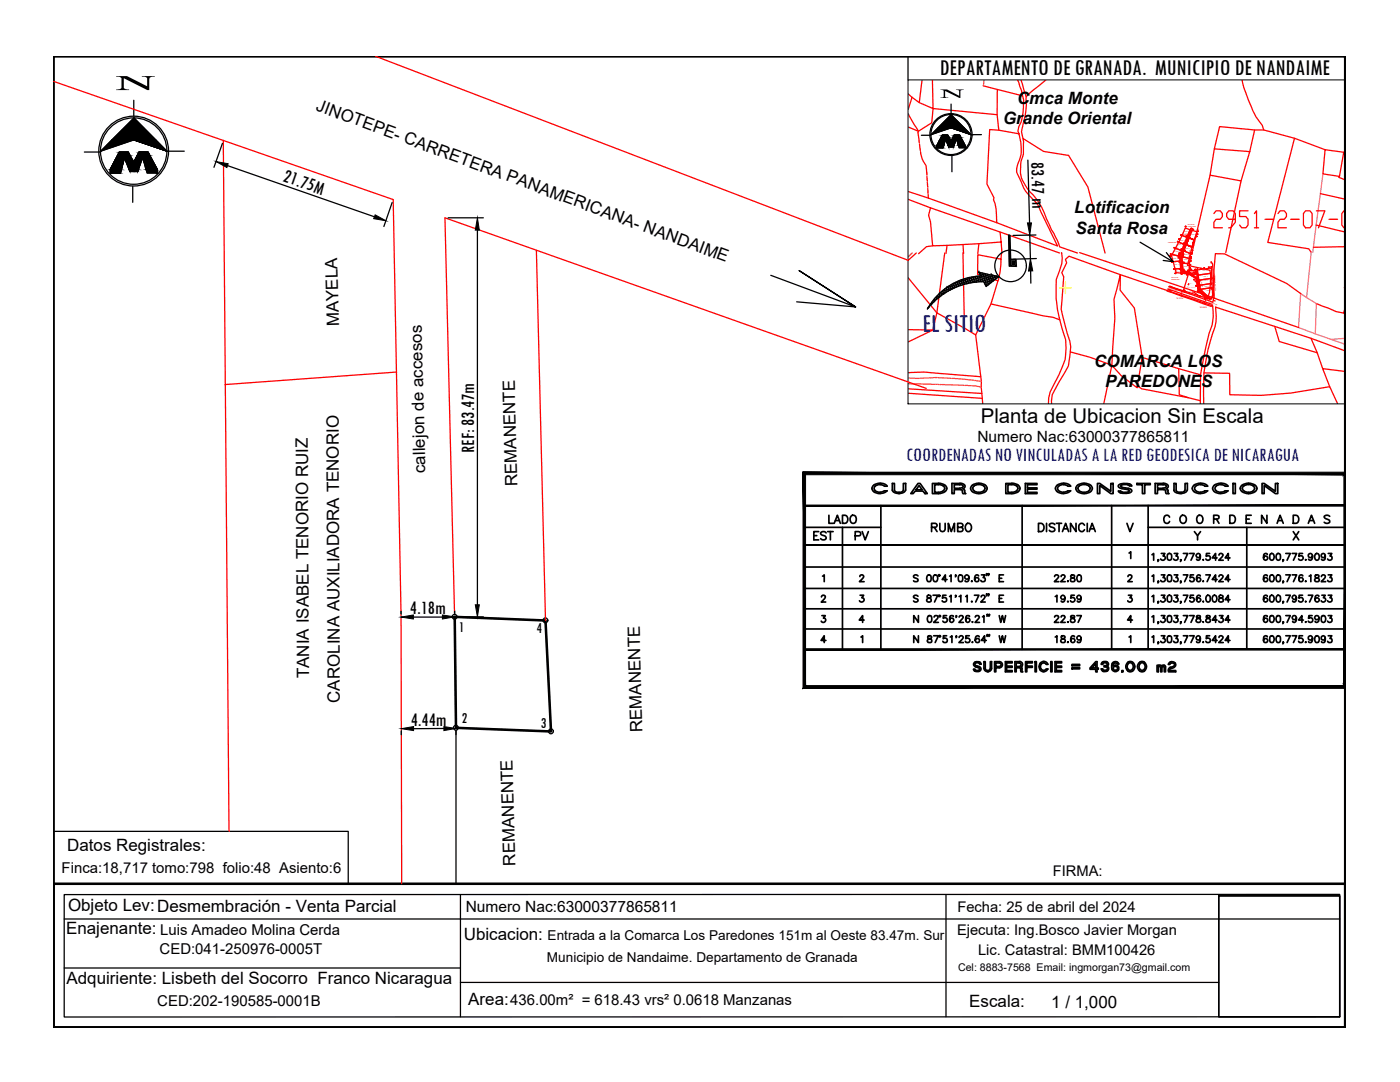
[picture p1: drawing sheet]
<svg xmlns="http://www.w3.org/2000/svg" width="279mm" height="216mm" viewBox="0 0 279 216" stroke-linecap="round" stroke-linejoin="round" font-family="sans-serif">
<defs><g id="words">
<text font-size="8.4" x="173.9" y="100.9">CUADRO DE CONSTRUCCION</text>
<text font-size="5.3" fill="#00f" x="184.1" y="66.3" transform="rotate(-1 184.1 66.3)">EL SITIO</text>
<g font-size="4.9">
<text x="184.9" y="107.2">RUMBO</text>
<text x="161.6" y="109">EST</text>
<text x="169.7" y="109">PV</text>
</g>
<text font-size="4.7" x="187.6" y="15.1">DEPARTAMENTO DE GRANADA. MUNICIPIO DE NANDAIME</text>
<g font-size="4.4">
<text x="164.4" y="105.5">LADO</text>
<text x="231.4" y="105.5">C O O R D E N A D A S</text>
</g>
<text font-size="4.1" x="195.7" y="84.4">Planta de Ubicacion Sin Escala</text>
<g font-size="4">
<text x="209.5" y="117.1">22.80</text>
<text x="224" y="117.1">2</text>
</g>
<g font-size="3.9">
<text x="205.8" y="32.3" transform="rotate(88 205.8 32.3)">83.47 m</text>
<text x="56.3" y="36.1" transform="rotate(19 56.3 36.1)">21.75M</text>
<text x="94.6" y="90.3" transform="rotate(-90 94.6 90.3)">REF: 83.47m</text>
<text x="81.8" y="122.5">4.18m</text>
<text x="82" y="144.8">4.44m</text>
</g>
<text font-size="3.9" fill="#00f" x="180.8" y="92">COORDENADAS NO VINCULADAS A LA RED GEODESICA DE NICARAGUA</text>
<g font-size="3.4">
<text x="62.9" y="22" transform="rotate(20 62.9 22)">JINOTEPE- CARRETERA PANAMERICANA- NANDAIME</text>
<text x="203" y="20.7">Cmca Monte</text>
<text x="200.2" y="24.8">Grande Oriental</text>
<text x="214.4" y="42.6">Lotificacion</text>
<text x="214.7" y="46.7">Santa Rosa</text>
<text x="67.7" y="65.1" transform="rotate(-92 67.7 65.1)">MAYELA</text>
<text x="218.4" y="73.1">COMARCA LOS</text>
<text x="220.5" y="77.2">PAREDONES</text>
<text x="84.9" y="94.4" transform="rotate(-91 84.9 94.4)">callejon de accesos</text>
<text x="103.3" y="97.1" transform="rotate(-91 103.3 97.1)">REMANENTE</text>
<text x="61.7" y="135.3" transform="rotate(-90 61.7 135.3)">TANIA ISABEL TENORIO RUIZ</text>
<text x="67.8" y="140.2" transform="rotate(-90 67.8 140.2)">CAROLINA AUXILIADORA TENORIO</text>
<text x="128.3" y="146.1" transform="rotate(-92 128.3 146.1)">REMANENTE</text>
<text x="13.4" y="169.7">Datos Registrales:</text>
<text x="102.9" y="172.7" transform="rotate(-91 102.9 172.7)">REMANENTE</text>
<text x="13.6" y="181.8">Objeto Lev:Desmembración - Venta Parcial</text>
<text x="13.2" y="186.4">Enajenante:</text>
<text x="92.6" y="187.5">Ubicacion:</text>
<text x="13.3" y="196.4">Adquiriente: Lisbeth del Socorro Franco Nicaragua</text>
<text x="93.5" y="200.5">Area:</text>
<text x="193.4" y="200.9">Escala:</text>
<text x="209.8" y="201.2">1 / 1,000</text>
</g>
<text font-size="3.1" fill="#f00" x="240.6" y="61">6</text>
<g font-size="3.1">
<text x="195.1" y="88.2">Numero Nac:63000377865811</text>
<text x="91.6" y="126.1">1</text>
<text x="107" y="126.2">4</text>
<text x="92.2" y="144.2">2</text>
<text x="107.9" y="145.2">3</text>
<text x="92.9" y="182">Numero Nac:63000377865811</text>
</g>
<g font-size="3">
<text x="12.3" y="174.1">Finca:18,717 tomo:798 folio:48 Asiento:6</text>
<text x="31.9" y="190.4">CED:041-250976-0005T</text>
<text x="31.9" y="186.5">Luis Amadeo Molina Cerda</text>
<text x="31.4" y="200.6">CED:202-190585-0001B</text>
<text x="101.8" y="200.5">436.00m² = 618.43 vrs² 0.0618 Manzanas</text>
</g>
<g font-size="2.9">
<text x="210.1" y="174.8">FIRMA:</text>
<text x="191.1" y="182">Fecha: 25 de abril del 2024</text>
<text x="191" y="186.5">Ejecuta: Ing.Bosco Javier Morgan</text>
<text x="195.2" y="190.5">Lic. Catastral: BMM100426</text>
</g>
<g font-size="2.7">
<text x="109.2" y="192">Municipio de Nandaime. Departamento de Granada</text>
<text x="109.3" y="187.5">Entrada a la Comarca Los Paredones 151m al Oeste 83.47m. Sur</text>
</g>
<g font-size="2.6" fill="#f00">
<text x="236.7" y="46.9">82</text>
<text x="238.1" y="48">58</text>
<text x="235.3" y="53.6">35</text>
<text x="235.3" y="49.7">77</text>
<text x="236.7" y="52.6">46</text>
<text x="238.8" y="54" transform="rotate(-90 238.8 54)">37</text>
<text x="239.2" y="51.2" transform="rotate(-90 239.2 51.2)">49</text>
<text x="234.6" y="55">63</text>
<text x="235.3" y="59.3">19</text>
<text x="237.8" y="58.2">25</text>
<text x="238.1" y="55">13</text>
<text x="238.1" y="56.1" transform="rotate(-90 238.1 56.1)">20</text>
<text x="238.1" y="59.3">26</text>
<text x="238.8" y="58.2">7</text>
<text x="240.6" y="56.8">10</text>
<text x="240.9" y="57.9">8</text>
<text x="240.9" y="55" transform="rotate(-90 240.9 55)">14</text>
<text x="241.3" y="60">4</text>
<text x="243.1" y="54.7" transform="rotate(-90 243.1 54.7)">17</text>
<text x="240.6" y="61">1</text>
</g>
<text font-size="2.6" x="232.8" y="51.9">67</text>
<text font-size="2.1" x="191.2" y="193.7">Cel: 8883-7568 Email: ingmorgan73@gmail.com</text>
<g font-size=".4" fill="#f00">
<text x="236.1" y="46.8">6.0000</text>
<text x="235.3" y="53.8">6.0000</text>
<text x="234.7" y="59.7">19.3216</text>
<text x="238.4" y="56.3">6.0000</text>
<text x="241.5" y="59.6">5.1863</text>
<text x="239.4" y="61.4">22.0989</text>
</g>
<g font-size=".3" fill="#f00">
<text x="237.1" y="44.9">RESTO DE</text>
<text x="237.1" y="45.3">PROPIEDAD</text>
<text x="233.2" y="48.4">PROPIEDAD</text>
<text x="234.5" y="50.3" transform="rotate(-62 234.5 50.3)">BLOQUE-C</text>
<text x="237.3" y="51.2" transform="rotate(-78 237.3 51.2)">BLOQUE-B</text>
<text x="233.4" y="57.6" transform="rotate(20 233.4 57.6)">A JINOTEPE</text>
<text x="233.8" y="55.4">RESTO DE</text>
<text x="233.8" y="55.8">PROPIEDAD</text>
<text x="236" y="59" transform="rotate(19 236 59)">CARRETERA PANAMERICANA</text>
<text x="240.1" y="57.3" transform="rotate(-99 240.1 57.3)">BLOQUE-A</text>
<text x="242.7" y="58" transform="rotate(-93 242.7 58)">PORFIRIO GUTIERREZ</text>
<text x="241.3" y="60.4" transform="rotate(20 241.3 60.4)">A NANDAIME</text>
</g>
<g font-size=".2" fill="#f00">
<text x="235.5" y="48">LOTE 16</text>
<text x="236.3" y="46.4">LOTE 17</text>
<text x="237.7" y="46.8">LOTE 11</text>
<text x="234.1" y="51.6">LOTE 13</text>
<text x="234.3" y="52.9">LOTE 12</text>
<text x="234.6" y="50.4">LOTE 14</text>
<text x="235.1" y="48.9">LOTE 15</text>
<text x="236.2" y="52">LOTE 7</text>
<text x="236.3" y="49.7" transform="rotate(-69 236.3 49.7)">CALLE</text>
<text x="236.3" y="53.3">LOTE 6</text>
<text x="236.3" y="50.8">LOTE 8</text>
<text x="236.6" y="49.6">LOTE 9</text>
<text x="239.8" y="58.5" transform="rotate(43 239.8 58.5)">CALLE</text>
<text x="240" y="54.1">LOTE 5</text>
<text x="240.1" y="55.2">LOTE 4</text>
<text x="240.2" y="56.2">LOTE 3</text>
<text x="240.4" y="57.2">LOTE 2</text>
<text x="240.7" y="58.2">LOTE 1</text>
<text x="242.2" y="57.7" transform="rotate(-94 242.2 57.7)">CAMINO PUBLICO</text>
</g>
</g></defs>
<!-- layer: 2 -->
<g fill="none" stroke="#f00" stroke-width=".25">
<path d="M10.7 16.2l67.8 23.6 1.5 82.9 .2 53.6M75 11.2l106.2 40.7M181.3 18.7l.7 .7-.7 2.4M184 16l-.5 4.5M186.1 16l.1 5.7-2.7-1.2-1.5-1.1M196.2 17.1l2.8 .8M203.1 16l.8 2.1 .2 1M203.8 16l.2 .7a11.6 11.6 0 0 1 .8 4.1l-.1 1.5-.5 2.2a4.8 4.8 0 0 0 0 3.1M208.7 16l-3.9 3.3M247.9 16a26.8 26.8 0 0 0 3.4 8.2l.6 .8 .3 .9M44.6 28l1.1 137.9M181.3 22.7l2 3.5-.1 .3 .2 1.5"/>
<path d="M181.3 39.8l4.4 1.7M181.3 38.2l4 1.3M183.4 28.3h.1M183.5 28.5h.1M183.5 28.7l.1 .8M183.6 29.8h.1M183.7 30h.1M183.7 30.3a5.1 5.1 0 0 0 1.1 2.7l.1 1.5M185 35h.1M185 34.7h.1M185 35.2v.5M185 35.9h.1"/>
<path d="M185.1 36.2h.1M185.1 36.4v.5M185.1 37.1h.1M185.2 37.4h.1M185.2 37.6v.5M185.2 38.6h.1M185.2 38.3h.1M185.2 38.8l.1 .7M185.3 39.5l13.6 4.9M197.5 25.9l1.8 .1 4.1 .7a8.1 8.1 0 0 1-.3 6.1l-.2 1.6 .9 1.8a8.4 8.4 0 0 0 3 4.2l.4 .6 3.9 8.1-12.2-4.7a10 10 0 0 0-.6-4.5l.1-.5-1.4-2.7zM199 22.9l-12.8-1.2-.2 2.8-2.7 1.7-2-.9M199.3 26l-.3-3.1v-5l5.1 1.2a10.9 10.9 0 0 1-.1 4.2l-.5 1.7a2.04 2.04 0 0 0-.1 1.7"/>
<path d="M241.5 35l-3.6 15.4M242.3 29.7l1.1-4.4 7 .6h1.8l6.1 1.7 6.1 2.3M247.7 36.1l-3.1 14.3M250.4 25.9l-1 4.4-1.7 5.8-6.2-1.1 .8-5.3 7.1 .6M258.3 27.6l-5.3 20.8 8.2 1.2 .5 .8M267.3 35.4l.9-5-3.8-.5-.4 4.8 3.1 .5 .2 .2 1.1 .5M268.2 30.4l.2 .1M107 49.9l1.9 73.9M181.3 55.4l5.7 7-.8 3.5M182.9 50.5l-1.6 1.4M186.1 49.1l-1.2 .1-1.6 1.4M188.5 50.5l-1.5 11.9 5.5 3.1"/>
<path d="M189 49l-.2 1.6M192.2 50.4l.3 15.1 2.2 1.3 3.1-6.2 1.4-4.6M192.2 48.8l.1 1.8M195.4 48.6l-.3 2M199.6 46.3l11.9 4.2M199.8 48.3l-.2-2-13.9-4.8-.4 1.5 .4 1.3 .4 4.8 13.7-.8 .2 2.2M199.9 50.4l-.1 1.3a13.6 13.6 0 0 1-.6 4.3l-4.1-1.2v-4l4.7 .9M211.9 50.4l.1 1.1-.1 1.1-1.1 3.1a27.2 27.2 0 0 0 1.9 12.1l.1 1.7-.2 2.2a40.6 40.6 0 0 1-3 6.5l-.3 1.2-.1 1.1M215 50.5l-3.5-1.2-.5-1.4-1.2-2.1-.9-2.1a12.5 12.5 0 0 0-3.5-5.5 6.7 6.7 0 0 1-1.2-7.4l.1-2.5-.1-.7 4.1 2.6 5 .8 3.8 6.3 3.4 13.2M215.5 50.4l25.6 8.6M79.1 74.2l-34.2 2.5M181.3 74.4l3.1-.2 11.3 1"/>
<path d="M181.3 65.8l4.9 .1-4.9 2.3M181.3 78.5l14.7 1M181.3 77.6l14.6 .9M184.9 77.5l-96.1-34 1.9 78.8M194.7 66.8l1.2 9.3-.1 1.1 .3 3.3M197.8 60.6l10.4 2.4 2 .3 1.3 .5M213.6 70.2l-.4 2.8-3.2 5.8-.1 1.7M228 71.3l-1 5.7M235.2 73.6l.2 5.2 4.2 1.2M239.6 74.8l-11.6-3.5-1.6-9.8-2.9-3.6 .1-3.1-1.3 4.9 .2 3.8-.6 9.4 1.9 2.1 3.1 2.4 .1-.4 .9 .6 9.3 1.8M240.3 74.4l5.1 .1v4.3l6.3 .1 5.9-.5 7.8-1.2 1.5 3.3M254.4 65.1l.9 3 7.6 2.3"/>
<path d="M261.6 67.5l1.3 2.9 1.1 3.2M268.4 74.1l-4.4-.5 1.4 3.6M268.4 70l-6.8-2.5-19-6.2a8.7 8.7 0 0 1-.6 5.2 36.9 36.9 0 0 0-1.8 14M181.3 80.5h.1M220.3 80.5l1.6-7.6a51.3 51.3 0 0 0-8.3-2.7l.1-1-.2-1.1-.5-1.7-1.2-4.7 .5-6.5-.4-.8 1-2-.3-.6 .7-.7 10.3 3.7 18.4 6.2a9.3 9.3 0 0 1-.7 5.6l-.6 2.5a37.5 37.5 0 0 0-1.1 11.4"/>
</g>
<!-- layer: 3 -->
<g fill="none" stroke="#ff7f00" stroke-width=".25">
<path d="M196.3 17l-.1 .1M196.3 16.2v.3M196.3 16.6v.2M196.4 16v.1M181.3 51.3h.1M181.5 51l-.2 .2M181.8 50.7l-.2 .2M182.1 50.5l-.3 .2M181.3 76.6h.1M181.3 75.4h.2M181.5 76.6h.2M181.6 75.5h.2"/>
<path d="M181.8 76.6h.3M182 75.5h.2M182.2 76.6h.2M182.3 75.5h.3M182.5 76.6h.3M182.7 75.5h.3M182.9 76.6h.3M183 75.5h.5M183.2 76.6h.3M183.6 75.5h.2M183.6 76.6h.3M184 75.5h.2"/>
<path d="M184 76.6l.2 .1M184.3 76.7h.3M184.6 75.4l-.3 .1M184.7 75.4h.2M184.7 76.7h.3M185 75.4h.3M185.1 76.7h.5M185.4 75.4h.3M185.7 76.7h.3M185.7 75.4h.3M186.1 76.7h.2M186.4 75.3l-.3 .1"/>
<path d="M186.5 76.7h.2M186.5 75.3h.6M186.8 76.7h.3M187.2 76.7h.2M187.2 75.3l.2 .1M187.5 76.7h.3M187.5 75.4h.3M187.9 76.7h.3M187.9 75.4h.3M188.2 76.7h.3M188.2 75.4h.3M188.6 75.4l.5 .1"/>
<path d="M188.6 76.8h.3M189 76.8h.2M189.2 75.5h.2M189.3 76.8h.3M189.6 75.5h.2M189.7 76.8h.3M189.9 75.5h.3M190.1 76.8h.2M190.3 75.5h.2M190.4 76.8h.3M190.7 75.6h.2M190.8 76.8l.5 .1"/>
<path d="M191 75.6h.3M191.4 76.9h.3M191.5 75.6h.2M191.8 76.9h.2M191.8 75.6h.3M192.1 76.9h.3M192.2 75.7h.2M192.5 76.9h.3M192.6 75.7h.2M192.9 76.9h.2M192.9 75.7l.3 .1M193.2 76.9h.3"/>
<path d="M193.3 75.8h.2M193.6 76.9h.2M193.7 75.8h.3M194 76.9l.2 .1M194.2 75.8l.2 .1M194.3 77h.5M194.5 75.9h.3M194.9 76h.2M194.9 77.1h.2M195.2 76l.3 .1M195.3 77.1l.2 .1M195.6 77.2h.2"/>
<path d="M195.6 76.1h.3"/>
</g>
<!-- layer: 4 -->
<path d="M264 34.7l-2 15.7M261.7 50.2l-.9 9.2M262.5 66.6l.2-6-3.1-2-.4 6.7 6.4 2.4M268.4 67.5l-2.8 .2 2.8 1" fill="none" stroke="#f0f" stroke-width=".25"/>
<path d="M263.5 38.6l4.9 1.1M237.6 50.3l-.6 2.6 4.5 1a12.2 12.2 0 0 1-.4 5.1l18.1 6.3M259.6 58.6l-2.8-2-12.4-5.9-1.8-.1-.3 3.4v1.8l-.2 3.6M262.7 44.9l5.7 1.4M268.4 49.2l-6.3 .1M262.7 60.6l3.9 1.6 1.8 .4M268.4 61.6l-.3 .9" fill="none" stroke="#f00" stroke-width=".25"/>
<!-- layer: 42 -->
<path d="M211.5 57.4h2.3M212.6 56.3v2.3M268.3 57.4h.1" fill="none" stroke="#ff0" stroke-width=".25"/>
<!-- layer: 44 -->
<path d="M242.3 42.6l.4-.5h.8l.5 .5v.6l-.5 .6h-.8l-.4 .6v1.1h1.7M246.5 43.8h-1.3l-.4-.6v-.6l.4-.5h.9l.4 .5v1.8l-.9 1.1h-.4M249.1 42.1h-1.7v1.1h1.3l.4 .6v1.1l-.4 .6h-.9l-.4-.6M250.3 42.6l.5-.5v3.4M250.3 45.5h.9M252.5 43.8h1.7M255 42.6l.5-.5h.8l.4 .5v.6l-.4 .6h-.8l-.5 .6v1.1h1.7M257.6 43.8h1.7M260.5 42.1h.9l.5 .5v2.3l-.5 .6h-.9l-.4-.6v-2.3zM262.7 42.1h1.7l-1.3 3.4M265.2 43.8h1.7M268.4 42.1h-.2l-.4 .5v2.3l.4 .6h.2" fill="none" stroke="#f00" stroke-width=".25"/>
<!-- layer: CERCO -->
<path d="M233.5 57.1l2.7 .9M242 52.5l.3 6.1v.8l-.2 .5 .4 .2" fill="none" stroke="#f00" stroke-width=".25"/>
<!-- layer: CARRETERA -->
<path d="M232.9 58.1l8.9 3.1M233.1 57.6l8.8 3.1M233.2 57.2l8.8 3.1M233.3 57.1l3 1.1h.5" fill="none" stroke="#f00" stroke-width=".25"/>
<!-- layer: LOTES -->
<path d="M238.7 55.7l.4 2.3 1.6 1.5" fill="none" stroke="#f00" stroke-width=".25"/>
<!-- layer: ALINEACION CALLE -->
<path d="M237.7 45.9l-2 5 .2 3.2 .1 .2 1.2 .1 1.8 1.1 .3 2.4 1.9 1.7" fill="none" stroke="#f00" stroke-width=".25"/>
<!-- layer: BORDE CALLE -->
<path d="M237.6 45.8l-2.1 5 .2 3.3M237.9 46l-2 4.9 .2 3.1M238.9 53.9l.2 1.7" fill="none" stroke="#f00" stroke-width=".25"/>
<!-- layer: 0 -->
<path d="M238.7 55.6l-1.5-1-1 3.4 4.5 1.5-1.6-1.5-.4-2.3M239.3 55.9l2.5-.4 .1 1-2.5 .4zM239.4 56.9l2.5-.4v.9l-2.3 .3zM239.6 57.7l2.3-.3 .1 1.5-.1 .3-.4 .3z" fill="none" stroke="#f00" stroke-width=".25"/>
<!-- layer: ROTULOS LOTES -->
<path d="M233.1 57.8l.7 .3" fill="none" stroke="#f00" stroke-width=".25"/>
<!-- layer: Cotas -->
<path d="M237.2 46.6l-.1 .2" fill="none" stroke="#f00" stroke-width=".2"/>
<!-- layer: 0 -->
<g fill="#000" stroke="#000" stroke-width=".2">
<path d="M43.1 32.2l2.4 .5-.2 .7zM74.9 42.9l2.1 1.2-2.4-.5zM95.3 43.5l.4 2.4h-.8zM201.7 51.8h1zM201.7 51.8h1l.1 1.3zM205 44.5h.9l-.4 2.4zM205.6 51.6l.5 2.4-.8 .1zM80 123.1l2.5-.4v.8zM88.3 122.7l2.4 .4-2.4 .4zM94.9 120.7h.8l-.4 2.4zM80.1 145.4l2.4-.4v.8zM88.6 145l2.4 .4-2.4 .4z"/>
<path d="M201.7 51.8v1.3h1.1zM201.7 53.1h1.1z"/>
</g>
<!-- layer: CVL_CUADCON_TIT -->
<path d="M201.7 51.8h1l.1 1.3h-1.1zM90.7 123.1l18.2 .7 1.1 22.2-19-.8z" fill="none" stroke="#ff0" stroke-width=".34"/>
<g fill="none" stroke="#000" stroke-width=".34">
<path d="M201.7 51.7l-.2-4.7-.2-.1 .2 6.2M201.7 51.8h1l.1 1.3h-1.1zM207.2 104.4h.6a.88 .88 0 0 1 .6 .8 .88 .88 0 0 1-.6 .9h-.6zM208.9 104.4v1.7M210.5 104.7a.61 .61 0 0 0-.6-.3 .61 .61 0 0 0-.5 .4l.3 .3 .6 .3 .2 .4a.69 .69 0 0 1-1.1 0M210.8 104.4h1.1M211.4 104.4v1.7M212 106.1l.7-1.7 .6 1.7M212.3 105.5h.7M214.7 104.4v1.7l-1.1-1.7v1.7M216.4 104.8a.59 .59 0 0 0-.6-.4 .59 .59 0 0 0-.5 .7 .69 .69 0 0 0 .1 .7 .69 .69 0 0 0 .8 .2l.2-.3M217 104.4v1.7"/>
<path d="M217.4 106.1l.6-1.7 .6 1.7M217.6 105.5h.8M224.9 104.4l.6 1.7 .6-1.7M238.4 106.1l.6 .8v.8M258.1 106.1l1.1 1.6M259.2 106.1l-1.1 1.6M194.3 133.5h.2M194.3 133.5l.3 .4M194.6 133.5l.1 .2M194.6 132.3l.5-.1 .4 .3M194.7 132.1l.5-.1a.5 .5 0 0 1 .6 .5M194.7 132.1a.49 .49 0 0 0-.4 .5 .49 .49 0 0 0 .4 .4"/>
<path d="M194.7 132.4l-.1 .2 .1 .2M194.7 133.1l.8 .2-.1 .4M194.8 132.8l.3 .1a.65 .65 0 0 1 .7 .6 .79 .79 0 0 1-1.2 .4M195.4 133.7h-.7M195.6 132.5h.2M197.1 134.1h.1M197.2 133.8l.2-.1 .2-.3v-1.4h.3v1.4a.7 .7 0 0 1-.7 .6M197.2 133.8a.48 .48 0 0 1-.6-.4v-1.4h-.2v1.4a.7 .7 0 0 0 .7 .6M199.4 132.3a.36 .36 0 0 1 .4 .3 .36 .36 0 0 1-.4 .4M199.4 132a.61 .61 0 0 1 .7 .6 .61 .61 0 0 1-.7 .7M199.5 132.3h-.8v.7h.8M199.5 132h-1v2.1h.2v-.8h.8"/>
<path d="M200.6 132h1.4v.3h-1.1v.6h1.1v.3h-1.1v.6h1.1v.3h-1.4zM203.4 132.3h.1M203.4 132.3a.36 .36 0 0 1 .4 .4 .36 .36 0 0 1-.4 .3M203.4 132.3h-.6v.7h.6M203.5 132a.59 .59 0 0 1 .5 .4 .59 .59 0 0 1-.2 .7l.2 .2 .1 .7M203.5 132h-.9v2.1h.2v-.8h.7l.2 .2M203.7 133.5l.1 .5M203.8 134.1h.3M204.7 132h1.3v.3h-1.1v.6h1.1v.3h-1.1v.9h-.2zM206.6 132h.2v2.1h-.2zM207.8 133.4l.5 .4M208.3 132.3l.5 .3h.4"/>
<path d="M208.3 132.2a.8 .8 0 0 0-.6 1.2M208.8 133.5l-.5 .3M208.8 133.5h.4M209.1 132.5a.97 .97 0 0 0-1.4-.3 .97 .97 0 0 0-.2 1.4l.8 .5M209.1 133.5a.83 .83 0 0 1-.8 .5M209.7 132h.3v2.1h-.3zM210.6 132h1.3v.3h-1.1v.6h1.1v.3h-1.1v.6h1.1v.3h-1.3zM213.9 132.6h1.6v.2h-1.6zM213.9 133.2h1.6v.3h-1.6zM218.7 132h.2v1.3h.3v.2h-.3v.6h-.2v-.6h-1.2v-.2zM218.7 132.4v.9h-.8zM219.8 132.6h.3"/>
<path d="M220 133.5l.3 .2M220.1 133.5h-.3l.4 .5M220.2 132.3l-.1 .2M220.2 132.3h.2a.41 .41 0 0 1 .6 .3l-.3 .2h-.4v.3h.4a.34 .34 0 0 1 .3 .3 .34 .34 0 0 1-.2 .3M220.3 133.7h.4M220.9 132.1l.3 .4-.2 .4a.63 .63 0 0 1 .2 .8 .63 .63 0 0 1-.8 .3h-.3M220.9 132.1a.75 .75 0 0 0-1.1 .4M221.9 133.5a.71 .71 0 0 0 1.3 .2M222.1 132.9a.68 .68 0 0 1 .9 0 .68 .68 0 0 1 .2 .8M222.2 133.4l.4 .4M222.2 132.1l-.3 .6v.9M222.2 132.1h.6l.5 .4-.9-.2"/>
<path d="M222.4 132.3l-.3 .6M222.6 133.8h.1M222.6 133l.4 .3M222.7 133h-.1a.35 .35 0 0 0-.4 .4M223 133.4l-.4 .4M223.1 133.3v.1M223.9 133.8h.2v.3h-.2zM225.1 132.1a.83 .83 0 0 1 .9 0M225.1 133.9a.83 .83 0 0 0 .9 0M225.1 132.5l.5-.3 .4 .3M225.1 132.2a1.08 1.08 0 0 0 0 1.7M225.1 132.5a.87 .87 0 0 0 0 1"/>
<path d="M226 132.5a.68 .68 0 0 1 .1 1 .68 .68 0 0 1-1 0M226.1 132.2a1.08 1.08 0 0 1 0 1.7M227.4 132.2a1.08 1.08 0 0 0 0 1.7M227.4 132.1a.83 .83 0 0 1 1 0M227.4 133.9a.83 .83 0 0 0 1 0M227.5 132.5l.4-.3 .5 .3M227.5 132.5a.68 .68 0 0 0-.1 1 .68 .68 0 0 0 1 0l.1-.5-.1-.5M228.4 132.2a1.08 1.08 0 0 1 0 1.7M231.1 132.9a.4 .4 0 0 1 .7 0 .45 .45 0 0 1 .5-.2 .45 .45 0 0 1 .3 .4v1h-.2v-.9M231.1 133.2l.3-.2 .2 .2M231.2 132.9v-.2h-.3v1.4h.3v-.9M231.6 133.2v.9h.3v-.9"/>
<path d="M231.9 133.2l.2-.2 .3 .2M233.2 133.8v.3h1.4v-.3h-1.1M233.6 133.1l-.4 .4v.3M233.7 133.4l-.3 .4M234.2 133l-.5 .2M234.3 133.2l-.6 .2M234.3 132.4l-.2-.1a.45 .45 0 0 0-.6 .3h-.3M234.3 132.4a.36 .36 0 0 1-.1 .6M234.4 132.2a.76 .76 0 0 0-1.2 .4M234.5 132.2l.1 .6-.3 .4"/>
</g>
<!-- layer: 0 -->
<path d="M10.7 11.2h257.8v193.8h-257.8zM90.7 123.1l18.2 .7 1.1 22.2-19-.8zM10.7 176.3h257.8v28.7h-257.8z" fill="none" stroke="#000" stroke-width=".51"/>
<path d="M181.2 15.9h87.3v64.7h-87.3z" fill="none" stroke="#000" stroke-width=".2"/>
<path d="M23.2 15.2h2.1l4.1 2v-1.4a.64 .64 0 0 0-1-.5l-.1-.1h2.6v.1a.76 .76 0 0 0-1.1 .5v2.2h-.4l-4.7-2.4v1.7a.58 .58 0 0 0 .8 .6h.3v.1h-2.6v-.1a.99 .99 0 0 0 1-.4v-1.7a.62 .62 0 0 0-.8-.5h-.2zM187.7 17.9h1.3l2.4 1.2v-.8a.44 .44 0 0 0-.6-.4h1.5a.46 .46 0 0 0-.6 .4v1.2l-3.1-1.4v1.1a.41 .41 0 0 0 .7 .3h-1.6a.41 .41 0 0 0 .6-.3v-.9a.44 .44 0 0 0-.6-.4z" fill="#000"/>
<g fill="none" stroke="#000" stroke-width=".25">
<path d="M181.2 11.2v4.7M22 33.8h2l.9-2.9 1 2.9h1.6v.4h-1.6l-1.1-2.7-.8 3h-2v-.7h2M22 33.8h2l.9-2.9 1 2.9v.4l-1.1-2.7-.8 3h-2zM24.8 31.5l-.8 3h-2M24.9 30.9l1 2.9h1.6l1-2.8 .9 2.8h2l-1.9-3.5h-1.7l-1.1 2.1-1.1-2.1h-1.8l-1.8 3.5h2l.9-2.8M25.3 32.4h2.7M25.6 30.3h-1.8l-1.8 3.5h2l.9-2.9 1 2.9h1.6v.4M27.8 30.3h1.7l1.9 3.5h-2M28.5 31l-1 2.8h-1.6M28.5 31l.9 2.8h2v.7h-2l-.9-3-1 2.7v-.4zM29.5 30.3h-1.7l-1.1 2.1M44.4 28.6l-1.7 4.8"/>
<path d="M45.4 33l29.3 10.3M187 29.1h1.2l.5-1.8 .6 1.8h1v.2h-1l-.6-1.6-.5 1.8h-1.2v-.4h1.2M187 29.1h1.2l.5-1.8 .6 2-.6-1.6-.5 1.8h-1.2zM188.7 27.3l.6 1.8h1l.6-1.7 .5 1.7h1.2l-1.1-2.1h-1.1l-.6 1.2-.7-1.2h-1l-1.1 2.1h1.2l.5-1.7M188.7 27.7l-.5 1.8h-1.2M189 28.2h1.6M189.1 27h-1l-1.1 2.1h1.2l.5-1.8 .6 1.8h1v.2M190.4 27h1.1l1.1 2.1h-1.2M190.9 27.4l-.6 1.7h-1M190.9 27.4l.5 1.7h1.2v.4h-1.2l-.5-1.8-.6 1.6zM191.5 27h-1.1l-.6 1.2M205.1 31.9l.4 12.6"/>
<path d="M78.3 40.4l-1.7 4.8M89.4 43.5h7.1M95.3 45.9v74.8M153.8 54.9l17 6.3-11.3-7.2 11.3 7.2-11.8-1M186.3 60h.1M186.5 59.8l-.1 .2 .2 .1M186.5 59.5l.3 .2M186.8 59.3l.1 .1M186.9 59.5v.3M187 59.2v.2l.2 .1M187.1 59l.2 .1M187.3 58.7l.1 .1"/>
<path d="M187.4 59.3v.1M187.5 58.9l-.1 .3h.2M187.6 58.6l-.1 .2 .2 .1M187.6 58.4l.2 .1M187.8 59h.1M187.9 58.2h.1M187.9 58.7v.2M188 58.3l-.1 .2 .3 .1M188.1 58.1l-.1 .1 .3 .1M188.2 57.9h.2M188.3 58.4l.1 .3M188.5 58l-.1 .3 .2 .1"/>
<path d="M188.5 57.7v.2l.2 .1M188.6 57.6l.2 .1M188.8 58.2v.2M188.9 57.8l-.1 .2 .2 .1M189 57.4l-.1 .3 .2 .1M189 57.3h.1M189 57.3l.3 .1M189.2 57.9v.3M189.3 57.5v.3l.2 .1M189.4 57.2l-.1 .2 .3 .1M189.4 57.1h.3M189.6 57.6v.3"/>
<path d="M189.8 57.3l-.1 .2 .2 .1M189.9 56.9l-.1 .3 .2 .1M189.9 56.8l.2 .1M190.1 57.3v.3M190.2 57l-.1 .3h.3M190.3 56.7l-.1 .2 .2 .1M190.3 56.5l.3 .1M190.4 57.5h.1M190.5 57.1v.2l.1 .1M190.6 56.8v.2l.2 .1M190.7 56.4v.3h.2M190.7 56.3l.3 .1"/>
<path d="M190.9 57.2v.1M191 56.8l-.1 .3 .3 .1M191.1 56.5l-.1 .3h.2M191.2 56.2l-.1 .2 .2 .1M191.2 56.1h.2M191.3 56.9l-.1 .2M191.4 56.6l-.1 .2 .3 .1M191.5 56.2l-.1 .3 .3 .1M191.6 56l-.1 .2h.3M191.8 56.7v.3M191.8 55.9h.1M191.8 56.3v.3l.3 .1"/>
<path d="M191.9 56v.2l.2 .1M192 55.8v.1l.2 .1M192.1 56.8h.1M192.2 56.4l-.1 .3 .3 .1M192.3 56.1l-.1 .2 .3 .1M192.4 55.7l-.1 .3h.3M192.4 55.7h.2M192.6 56.5l-.1 .3M192.6 56.2v.2l.2 .1M192.7 55.8l-.1 .3 .3 .1M192.8 55.5l-.1 .2 .3 .1M192.9 56.6h.1"/>
<path d="M193 56.2l-.1 .3 .3 .1M193.1 55.9l-.1 .3h.2M193.2 55.6l-.1 .2 .3 .1M193.2 55.4l.2 .1M193.3 56.4v.1M193.4 56v.2l.2 .1M193.5 55.7l-.1 .2 .3 .1M193.6 55.4l-.1 .2h.3M193.7 56.5h.1M193.7 56.1v.2l.2 .1M193.9 55.7l-.1 .3 .2 .1M194 55.3l.2 .1"/>
<path d="M194 55.4l-.1 .3h.2M194.1 56.2l-.1 .2M194.2 55.8l-.1 .3 .3 .1M194.3 55.5l-.1 .2 .3 .1M194.4 55.2l-.1 .2 .2 .1M194.5 56.3h-.1M194.5 56v.2h.2M194.6 55.6l-.1 .2 .3 .1M194.7 55.2v.3l.2 .1M194.8 55.1l.2 .1M194.8 56.3h.1M194.9 56l-.1 .3"/>
<path d="M195 55.7l-.1 .2 .3 .1M195.1 55.3l-.1 .3 .3 .1M195.1 55.1v.1l.3 .1M195.2 56.1v.1M195.3 55.8v.2l.2 .1M195.4 54.3h.1M195.4 55.4v.3h.2M195.5 54.6h.1M195.5 55.1l-.1 .2 .3 .1M195.6 56.2h.1M195.6 54.7v.1M195.7 54.4l-.1 .2 .3 .1"/>
<path d="M195.7 55.9l-.1 .2 .3 .1M195.7 55l.1 .1M195.8 55.5l-.1 .3h.2M195.9 55.1l-.1 .3 .2 .1M195.9 54.8v.3h.2M196 54.5v.2l.2 .1M196 56v.2M196.1 55.6l-.1 .3h.3M196.2 55.3v.2l.2 .1M196.3 54.9l-.1 .2 .3 .1M196.4 56l-.1 .2 .5 1 2.5-2-4-.9 .4 .8a12.6 12.6 0 0 0-10.6 6.6 14.3 14.3 0 0 1 11.2-5.5M196.4 54.6l-.1 .2 .3 .1"/>
<path d="M196.4 56.3l.1 .1M196.5 55.7l-.1 .3h.3M196.5 55.4v.2l.3 .1M196.6 55v.2l.2 .1M196.6 56.8h.2M196.6 56.5v.2M196.7 56.1v.3l.2 .1M196.8 54.6l-.1 .3 .2 .1M196.8 55.8v.2l.2 .1M196.9 55.4l-.1 .3h.3M196.9 56.9l-.1 .2M197 56.6l-.1 .2 .3 .1"/>
<path d="M197 55.1l-.1 .3h.3M197 56.2v.3h.3M197.1 54.7l-.1 .3 .3 .1M197.2 55.9l-.1 .2 .2 .1M197.3 55.5l-.1 .3h.2M197.3 56.7v.1M197.3 55.2v.2l.2 .1M197.4 54.8l-.1 .3h.3M197.4 56.3l-.1 .2 .2 .1M197.5 56l-.1 .2 .3 .1M197.6 55.6l-.1 .3 .3 .1M197.7 55.3l-.1 .2 .3 .1"/>
<path d="M197.8 56.4h.1M197.8 54.9l-.1 .3h.3M197.8 54.8h.1M197.8 54.8l.3 .1M197.9 56v.3M197.9 55.7v.3h.2M198 55.4v.2l.2 .1M198.1 55v.3h.2M198.1 54.9l.3 .1M198.2 56h.1M198.3 55.8l-.1 .2M198.4 55.4l-.1 .3 .3 .1"/>
<path d="M198.5 55l.2 .1M198.5 55.1l-.1 .3h.3M198.7 55.5v.2M198.8 55.2l-.1 .2 .2 .1M198.9 55.1h.2M199.2 55.3h.1M199.2 55.1l.1 .1M205.5 46.9l.1 4.7M205.7 54v2.5M206.7 46.9l-4.5 .1M206.8 51.6l-4.5 .1M227.5 48.3l6.7 4-1.4-1.9"/>
<path d="M185.2 61.5h.1M185.4 61.3l-.1 .1M185.4 61.2h.1M185.6 60.9h.1M185.8 60.6h.1M185.9 60.7v.1M186 60.4v.2M186 60.3l.3 .1M186.4 60.1v.2M80 121.9v.6M82.5 123.1h5.8M90.7 121.9v.6"/>
<path d="M91.3 123.1h5.2M80.1 145.8v.8M88.6 145.4h-6.1M91 145.7v30.6M10.7 165.9h58.8v10.4h-58.8zM12.8 178.5h254.6v24.4h-254.6zM91.9 178.5v24.4M188.8 178.5v24.4M243.2 178.8h24.2v24.1h-24.2zM12.8 183.4h254.6M12.8 193.2h79.1"/>
<circle cx="201.7" cy="53.1" r="3.2"/>
<circle cx="90.7" cy="123.1" r=".49"/>
<circle cx="108.8" cy="123.8" r=".49"/>
<circle cx="91" cy="145.2" r=".49"/>
<circle cx="109.9" cy="145.9" r=".49"/>
</g>
<!-- layer: 2 -->
<path d="M91.9 196h151.3" fill="none" stroke="#000" stroke-width=".25"/>
<!-- layer: NORTE -->
<g fill="none" stroke="#000" stroke-width=".25">
<path d="M16.8 30.3h3.1M22.3 33.3h1.9M22.5 32.9h1.8M22.8 32.4h1.7M23 31.9h1.6h-1.6M23.2 31.5h1.5M23.4 31.2h1.4M23.5 31h2.5M23.6 30.8h2.3M23.7 30.6h2.1M23.7 30.6h2M23.8 30.4h1.8"/>
<path d="M25 31.2h1.1M25.1 31.5h1.1M25.3 31.9h1.2M25.4 32.4h2.6M25.6 30.3h-1.8l-1.8 3.5M25.6 32.9h2.2M25.8 33.3h1.8M26.5 37.2v3.2M26.7 20v3.2M26.9 31.9h1.2M27.1 31.5h1.2M27.3 31.2h1.1"/>
<path d="M27.4 31h2.5M27.5 30.8h2.3M27.6 30.6h2.1M27.7 30.4h1.9M28.5 31.2h1.5M28.6 31.5h1.6M28.8 31.9h1.6M28.9 32.4h1.7M29.1 32.9h1.8M29.2 33.3h1.9M33.7 30.2h3.1M183.9 27h1.8"/>
<path d="M187.1 28.8h1.2M187.3 28.5h1.1M187.4 28.2h1.1M187.6 27.9h.9h-.9M187.7 27.7h.9M187.8 27.5h.9M187.9 27.4h1.5M187.9 27.2h1.4M188 27.2h1.3M188 27.1h1.2M188.1 27h1.1M188.8 27.5h.6"/>
<path d="M188.8 27.7h.8M188.9 27.9h.8M189 28.2h1.6M189.1 27h-1l-1.1 2.1M189.1 28.5h1.4M189.3 28.8h1.1M189.8 20.8v1.9M189.9 27.9h.8M190 31.1v3.2M190.1 27.7h.6M190.1 27.5h.7M190.2 27.4h1.5"/>
<path d="M190.3 27.2h1.4M190.3 27.2h1.3M190.4 27.1h1.2M190.4 27h1.1M190.9 27.5h.9M191 27.7h.9M191 27.9h1M191.1 28.2h1.1M191.2 28.5h1.1M191.3 28.8h1.2M194 26.9h1.9"/>
<circle cx="26.7" cy="30.1" r="6.6"/>
<circle cx="189.8" cy="26.8" r="4"/>
</g>
<!-- layer: TEXTOS -->
<g fill="#000" stroke="#000" stroke-width=".2">
<path d="M22.3 27.9h4.4l-6.6 2.3zM25.8 33.9h.1v.3zM22.3 27.9l4.4-4.4 4.4 4.4zM27.5 33.8l.1 .1zM27.8 30.3l1.8 .1zM187.2 25.5h2.6l-4 1.4zM189.8 22.9l2.6 2.6h-5.2zM189.8 25.5h2.6l1.4 1.4zM190.4 27h1.1zM190.9 27.4l.1 .3h-.2zM189.8 25.5l4 1.4z"/>
<path d="M24 33.8l.2 .1zM24 33.8l.2 .1z"/>
<path d="M22 33.9l2 .6 .2-.6zM22 33.9l2 .6h-2z"/>
<path d="M24.1 33.6l.1 .2 .1-.2zM24.1 33.6l.1 .2h-.2z"/>
<path d="M24.8 31.5l-.5 2.1zM24.8 31.5l-.5 2.1h-.2z"/>
<path d="M23.5 31l.5 2.9 .9-2.9zM23.5 31l.5 2.9h-2z"/>
<path d="M24.9 31l.2 .5zM24.9 31l.2 .5h-.3z"/>
<path d="M24.8 31.5l1 2.1-.7-2.1zM24.8 31.5l1 2.1h-.1z"/>
<path d="M23.8 30.4l2.1 .6-.3-.6zM23.8 30.4l2.1 .6h-2.4z"/>
<path d="M25.7 33.6l.2 .3-.1-.3zM25.7 33.6l.2 .3h-.1z"/>
<path d="M24.9 31l1.8 1.3-.8-1.3zM24.9 31l1.8 1.3h-1.3z"/>
<path d="M25.9 33.9l.8 .3v-.3zM25.9 33.9l.8 .3h-.8z"/>
<path d="M27.5 33.8l.1 .1zM27.5 33.9h.1l-.1 .3z"/>
<path d="M26.7 33.9l.8 .3v-.3zM26.7 33.9l.8 .3h-.8z"/>
<path d="M27.5 33.6l.1 .2 .1-.2zM27.5 33.6l.1 .2h-.1z"/>
<path d="M25.4 32.3l2.1 1.6 .5-1.6zM25.4 32.3l2.1 1.6h-1.6z"/>
<path d="M28.3 31.5l-.6 2.1 .8-2.1zM28.3 31.5l-.6 2.1h-.2z"/>
<path d="M27.4 31l.6 1.3 .5-1.3zM27.4 31l.6 1.3h-1.3z"/>
<path d="M28.5 31l.1 .5zM28.5 31l.1 .5h-.3z"/>
<path d="M28.5 31.5l.7 2.1-.6-2.1zM28.5 31.5l.7 2.1h-.1z"/>
<path d="M29.1 33.6l.2 .3-.1-.3zM29.1 33.6l.2 .3h-.1z"/>
<path d="M27.8 30.4l2.1 .6-.3-.6zM27.8 30.4l2.1 .6h-2.5z"/>
<path d="M28.5 31l2.9 2.9-1.5-2.9zM28.5 31l2.9 2.9h-2.1z"/>
<path d="M26.7 27.9l6.6 2.3-2.2-2.3zM26.7 27.9l6.6 2.3z"/>
<path d="M29.2 33.9l2.2 .6v-.6zM29.2 33.9l2.2 .6h-2z"/>
<path d="M188.2 29.1h.1zM188.2 29.1h.1z"/>
<path d="M187 29.1l1.2 .4 .1-.4zM187 29.1l1.2 .4h-1.2z"/>
<path d="M188.2 28.9l.1 .2 .1-.2zM188.2 28.9l.1 .2h-.1z"/>
<path d="M187.4 28.2l.8 .9 .3-.9zM187.4 28.2l.8 .9h-1.2z"/>
<path d="M188.6 27.7l-.2 1.2zM188.6 27.7l-.2 1.2h-.2z"/>
<path d="M187.9 27.4l.6 .8 .3-.8zM187.9 27.4l.6 .8h-1.1z"/>
<path d="M188.8 27.4v.3zM188.8 27.4v.3h-.2z"/>
<path d="M188.7 27.7l.6 1.2-.5-1.2zM188.7 27.7l.6 1.2z"/>
<path d="M188.1 27l1.3 .4-.2-.4zM188.1 27l1.3 .4h-1.5z"/>
<path d="M189.2 28.9l.1 .2zM189.2 28.9l.1 .2z"/>
<path d="M189.3 29.1v.2zM189.3 29.1v.2z"/>
<path d="M188.8 27.4l1 .8-.4-.8zM188.8 27.4l1 .8h-.8z"/>
<path d="M189.3 29.1l.5 .2v-.2zM189.3 29.1l.5 .2h-.5z"/>
<path d="M190.3 29.1v.2zM190.3 29.1v.2z"/>
<path d="M189.8 29.1l.5 .2v-.2zM189.8 29.1l.5 .2h-.5z"/>
<path d="M190.3 28.9l.1 .2v-.2zM190.3 28.9l.1 .2z"/>
<path d="M189 28.2l1.3 .9 .3-.9zM189 28.2l1.3 .9h-1z"/>
<path d="M190.8 27.7l-.4 1.2zM190.8 27.7l-.4 1.2h-.1z"/>
<path d="M190.2 27.4l.4 .8 .3-.8zM190.2 27.4l.4 .8h-.8z"/>
<path d="M190.9 27.7l.4 1.2zM190.9 27.7l.4 1.2z"/>
<path d="M191.2 28.9l.2 .2zM191.2 28.9l.2 .2z"/>
<path d="M190.4 27l1.3 .4-.2-.4zM190.4 27l1.3 .4h-1.5z"/>
<path d="M190.9 27.4l1.7 1.7-.9-1.7zM190.9 27.4l1.7 1.7h-1.2z"/>
<path d="M191.3 29.1l1.3 .4v-.4zM191.3 29.1l1.3 .4h-1.2z"/>
</g>
<g fill="none" stroke="#000" stroke-width=".25">
<path d="M20.1 30.2l6.6-6.7 6.6 6.7-6.6-2.3zM20.6 29.8l6.1-6.1 6.1 6.1-6.1-2zM21.2 29.4l5.5-5.4 5.5 5.4-5.5-1.8zM23 28.3l3.7-3.6 3.7 3.6-3.7-1.2zM23.6 28l3.1-3.1 3.1 3.1-3.1-1.1zM23.8 30.4h1.8l1.1 1.9 1.1-2 1.8 .1 1.8 3.5h-2.1l-.8-2.9-1 2.9h-1.6l-1-2.9-.9 2.9h-2zM25.4 26.9l1.3-1.3 1.4 1.3-1.4-.5zM26.7 24.2l4.9 4.9-4.9-1.7-4.9 1.7zM26.7 24.4l4.3 4.3-4.3-1.5-4.3 1.5zM26.7 25.1l2.5 2.5-2.5-.9-2.5 .9zM26.7 25.3l1.9 1.9-1.9-.6-1.9 .6zM26.7 25.8l.8 .7-.8-.2-.7 .2z"/>
<path d="M26.7 25.9l.4 .4-.4-.2-.3 .2zM187.3 26l2.5-2.6 2.6 2.6-2.6-.9zM188.1 27h1.1l.6 1.2 .6-1.2h1.1l1.1 2.1h-1.2l-.5-1.7-.6 1.7h-1l-.5-1.7-.6 1.7h-1.2zM189 24.9l.8-.8 .8 .8-.8-.3zM189.4 24.7l.4-.5 .5 .5-.5-.2zM189.8 22.9l4 4-4-1.4-4 1.4zM189.8 23l3.6 3.7-3.6-1.3-3.6 1.3zM189.8 23.1l3.3 3.3-3.3-1.1-3.3 1.1zM189.8 23.3l2.9 2.9-2.9-1-2.9 1zM189.8 23.6l2.2 2.2-2.2-.8-2.2 .8zM189.8 23.7l1.9 1.9-1.9-.7-1.9 .7zM189.8 23.8l1.5 1.5-1.5-.5-1.5 .5z"/>
<path d="M189.8 23.9l1.2 1.2-1.2-.4-1.1 .4zM189.8 24.3l.2 .2h-.4z"/>
<circle cx="26.7" cy="30.1" r="7"/>
<circle cx="189.8" cy="26.8" r="4.2"/>
</g>
<!-- layer: 0 -->
<path d="M243.2 178.8h24.2v24.1h-24.2z" fill="none" stroke="#000" stroke-width=".3"/>
<!-- layer: CVL_CUADCON -->
<g fill="#000" stroke="#000" stroke-width=".2">
<path d="M160.3 94.2l.5 42.6v-42.1zM160.3 94.2l.5 42.6-.5 .6zM160.8 136.8l-.5 .6 107.9-.6zM160.3 137.4l107.9-.6 .3 .6zM268.2 136.8l.3 .6v-.3z"/>
<path d="M268.2 94.7v42.1l.3-42.3zM268.5 94.5v42.6l-.3-.3z"/>
<path d="M268.5 94.2l-.3 .5 .3-.2zM160.3 94.2h108.2l-.3 .5zM160.3 94.2l.5 .5h107.4z"/>
<path d="M160.5 100.8v.2l108-.2zM160.5 101l108-.2v.2z"/>
<path d="M160.5 108.7v.1l108-.1zM160.5 108.8l108-.1v.1z"/>
<path d="M160.5 129.5v.2l108-.2zM160.5 129.7l108-.2v.2z"/>
</g>
<!-- layer: CVL_CUADCON_LIN -->
<g fill="none" stroke="#000" stroke-width=".34">
<path d="M160.5 113.1h108M160.5 117.4h108M160.5 105.2h15.3M168.1 105.2v24.4M175.8 100.9v28.7M204 100.9v28.7M221.9 100.9v28.7M229.1 105.2h39.4M229.1 100.9v28.7M248.8 105.2v24.4M160.5 121.5h108M160.5 125.5h108"/>
<path d="M160.5 129.6h108"/>
</g>
<!-- layer: CVL_CUADCON_TX -->
<g fill="none" stroke="#000" stroke-width=".34">
<path d="M163.9 119.1l.3-.3 .5 .1-.2 .6-.6 .6h.9M164.2 115l.3-.3v1.4M171.6 115l.3-.3h.2l.3 .3-.2 .4-.7 .7h1M171.6 118.8h.8l-.4 .5a.45 .45 0 0 1 .3 .7 .45 .45 0 0 1-.8-.1M183.2 114.9a.45 .45 0 0 0-.5-.2 .45 .45 0 0 0-.3 .5l.8 .4v.3l-.3 .2-.6-.2M183.2 119a.45 .45 0 0 0-.5-.2 .45 .45 0 0 0-.3 .4l.7 .3 .1 .4a.56 .56 0 0 1-.9 0M185.1 118.9v.3l.3 .2a.39 .39 0 0 1 .4 .3 .39 .39 0 0 1-.3 .4l-.5-.1a.5 .5 0 0 1 .1-.5 .5 .5 0 0 1 .5-.2l.2-.3a.48 .48 0 0 0-.7-.1zM185.2 114.8a.41 .41 0 0 1 .6 .2v.3a.55 .55 0 0 1-.5 .8 .82 .82 0 0 1-.1-1.3zM186.2 118.8h.9l-.6 1.3M186.4 114.8a.4 .4 0 0 1 .7 .2v.3a.6 .6 0 0 1-.5 .8 .8 .8 0 0 1-.2-1.3zM188.8 118.8h-.6l-.1 .6a.48 .48 0 0 1 .7-.1 .48 .48 0 0 1-.1 .7 .48 .48 0 0 1-.7-.1M189 115.6h-1l.7-.9v1.4"/>
<path d="M189.5 115l.3-.3v1.4M189.5 119l.3-.2v1.3M190.7 114.8v-.1v.4M190.7 118.9v-.1v.4M191.4 114.8a.45 .45 0 0 1 .7 .2v.3a.55 .55 0 0 1-.5 .8 .87 .87 0 0 1-.2-1.3zM191.4 119l.4-.2v1.3M192.7 119l.3-.2v1.3M193.4 115.2a.43 .43 0 0 1-.6 .3 .43 .43 0 0 1-.2-.7 .43 .43 0 0 1 .7 .1l.1 .3a.61 .61 0 0 1-.5 .9l-.3-.2M193.9 116h.1zM194.5 118.8h.9l-.7 1.3M195.3 114.9a.39 .39 0 0 0-.4-.2 .39 .39 0 0 0-.3 .3 .75 .75 0 0 0 .3 1.1 .43 .43 0 0 0 .5-.4 .43 .43 0 0 0-.4-.5 .43 .43 0 0 0-.5 .4M195.8 119.1l.3-.3h.2l.3 .2-.2 .5-.7 .6h.9"/>
<path d="M195.9 114.7h.7l-.4 .6a.45 .45 0 0 1 .4 .4 .45 .45 0 0 1-.4 .5 .45 .45 0 0 1-.5-.4M197 114.5h-.2h.2l-.2 .3M197 118.6h-.2h.2l-.2 .3M197.3 114.5h-.1h.1l-.1 .3M197.3 118.6h-.1h.1l-.1 .3M199.4 115.4h.5M199.4 119.4h.5M200.3 114.7h-.9v1.4h.9M200.3 118.8h-.9v1.3h.9M210.6 119l.3-.2v1.3M212.5 119.2a.42 .42 0 0 1-.5 .4 .42 .42 0 0 1-.2-.6 .42 .42 0 0 1 .7 0v.2a.65 .65 0 0 1-.5 .9l-.2-.2M214.4 118.8h-.6l-.1 .6a.48 .48 0 0 1 .7-.1 .48 .48 0 0 1-.1 .7 .48 .48 0 0 1-.7-.1"/>
<path d="M215.8 119.2a.42 .42 0 0 1-.6 .4 .42 .42 0 0 1-.2-.6 .42 .42 0 0 1 .7 0l.1 .2a.65 .65 0 0 1-.5 .9l-.3-.2M225.2 118.8h.7l-.4 .5a.44 .44 0 0 1 .3 .7 .44 .44 0 0 1-.7-.1M225.3 110.3l.4-.2v1.3M229.9 110.7l.3-.3v1.4M229.9 115l.3-.3v1.4M229.9 119l.3-.2v1.3M231.2 111.7h-.1h.1l-.1 .3M231.2 116l-.1-.1 .1 .2-.1 .2M231.8 110.4h.7l-.4 .5a.45 .45 0 0 1 .3 .8 .45 .45 0 0 1-.8-.2M231.8 114.7h.7l-.4 .6a.43 .43 0 0 1 .5 .4 .43 .43 0 0 1-.6 .4l-.4-.3M231.8 118.8h.7l-.4 .5a.45 .45 0 0 1 .3 .7 .45 .45 0 0 1-.8-.1M233.1 110.5a.45 .45 0 0 1 .7 .2v.8a.44 .44 0 0 1-.4 .3 .44 .44 0 0 1-.4-.3v-.8z"/>
<path d="M233.1 114.8a.45 .45 0 0 1 .7 .2v.3a.55 .55 0 0 1-.5 .8 .87 .87 0 0 1-.2-1.3zM233.1 118.9a.45 .45 0 0 1 .7 .1v.9a.44 .44 0 0 1-.4 .2 .44 .44 0 0 1-.4-.2v-.9zM234.3 110.4h.8l-.4 .5a.45 .45 0 0 1 .3 .8 .45 .45 0 0 1-.8-.2M234.3 114.7h.8l-.4 .6a.45 .45 0 0 1 .4 .4 .45 .45 0 0 1-.4 .5 .45 .45 0 0 1-.5-.4M234.3 118.8h.8l-.4 .5a.45 .45 0 0 1 .3 .7 .45 .45 0 0 1-.8-.1M235.7 111.7h-.1h.1l-.1 .3M235.7 116h-.1h.1l-.1 .3M236.2 110.4h.9l-.7 1.4M236.2 114.7h.9l-.7 1.4M236.2 118.8h.9l-.7 1.3M237.4 110.4h.9l-.6 1.4M238.2 114.7h-.6l-.1 .6a.47 .47 0 0 1 .7 0 .47 .47 0 0 1-.1 .7 .47 .47 0 0 1-.7-.2"/>
<path d="M238.2 118.8h-.6l-.1 .6a.47 .47 0 0 1 .7 0 .47 .47 0 0 1-.1 .7 .47 .47 0 0 1-.7-.2M239.6 110.9a.43 .43 0 0 1-.7 .3 .43 .43 0 0 1-.1-.7 .43 .43 0 0 1 .7 .1l.1 .3a.61 .61 0 0 1-.6 .9l-.2-.2M239.6 114.9l-.1-.1a.4 .4 0 0 0-.6 .2 .75 .75 0 0 0 .3 1.1 .41 .41 0 0 0 .4-.4 .41 .41 0 0 0-.4-.5 .41 .41 0 0 0-.4 .4M239.6 119l-.1-.1a.4 .4 0 0 0-.6 .1 .67 .67 0 0 0 .4 1.1 .42 .42 0 0 0 .3-.4 .42 .42 0 0 0-.4-.4 .42 .42 0 0 0-.4 .4M240.1 111.7h.1zM240.1 116h.1zM240.7 114.7h.8l-.6 1.4M240.9 118.9a.41 .41 0 0 1 .6 .1v.9a.41 .41 0 0 1-.4 .2 .41 .41 0 0 1-.4-.2v-.5zM241.4 110.4h-.6l-.1 .6a.47 .47 0 0 1 .7 0 .47 .47 0 0 1-.1 .7 .47 .47 0 0 1-.6-.2M242.1 118.9a.4 .4 0 0 1 .7 .1l.1 .4a.6 .6 0 0 1-.6 .7 .81 .81 0 0 1-.2-1.2zM242.9 111.3h-1l.7-.9v1.4M242.9 115.6h-1l.7-.9v1.4"/>
<path d="M243.3 110.8l.2-.4 .5 .2 .1 .2-.9 1h.9M243.3 115l.2-.3 .5 .1v.5l-.8 .8h.9M243.4 118.9v.3l.3 .2a.38 .38 0 0 1 .4 .2 .38 .38 0 0 1-.1 .4l-.5 .1-.3-.2a.61 .61 0 0 1 .8-.7l.1-.2a.5 .5 0 0 0-.7-.1zM245.5 111.3h-1l.6-.9v1.4M245.5 115.6h-1l.6-.9v1.4M245.5 119.7h-1l.6-.9v1.3M252.9 110.6v-.1a.45 .45 0 0 0-.7 .2v.3a.52 .52 0 0 0 .4 .8 .41 .41 0 0 0 .4-.4 .41 .41 0 0 0-.4-.4 .41 .41 0 0 0-.4 .3M252.9 114.9v-.1a.45 .45 0 0 0-.7 .2v.6a.42 .42 0 0 0 .4 .5 .42 .42 0 0 0 .4-.5l-.2-.3h-.2h-.3l-.1 .3M252.9 119v-.1a.45 .45 0 0 0-.7 .1v.4a.52 .52 0 0 0 .4 .7 .41 .41 0 0 0 .4-.4 .41 .41 0 0 0-.4-.4 .41 .41 0 0 0-.4 .4M253.6 110.5a.4 .4 0 0 1 .6 .2l.1 .3a.6 .6 0 0 1-.5 .8l-.4-.3v-.8zM253.6 114.8a.4 .4 0 0 1 .6 .2l.1 .3a.6 .6 0 0 1-.5 .8 .87 .87 0 0 1-.2-1.3zM253.6 118.9a.4 .4 0 0 1 .6 .1l.1 .4a.6 .6 0 0 1-.5 .7l-.4-.2v-.9z"/>
<path d="M254.9 110.5a.41 .41 0 0 1 .6 .2v.8a.41 .41 0 0 1-.4 .3 .41 .41 0 0 1-.4-.3v-.5zM254.9 114.8a.41 .41 0 0 1 .6 .2l.1 .3a.55 .55 0 0 1-.6 .8 .82 .82 0 0 1-.1-1.3zM254.9 118.9a.41 .41 0 0 1 .6 .1v.9a.41 .41 0 0 1-.4 .2 .41 .41 0 0 1-.4-.2v-.5zM256.1 111.7h-.1h.1l-.1 .3M256.1 116v-.1v.2l-.1 .2M256.6 110.4h.9l-.6 1.4M256.6 114.7h.9l-.6 1.4M256.6 118.8h.9l-.6 1.3M257.9 110.4h.9l-.7 1.4M257.9 114.7h.9l-.7 1.4M258.7 119.2a.42 .42 0 0 1-.5 .4 .42 .42 0 0 1-.2-.6 .42 .42 0 0 1 .6 0l.1 .2a.65 .65 0 0 1-.5 .9l-.2-.2M260 110.4h-.7l-.1 .6a.49 .49 0 0 1 .8 0 .49 .49 0 0 1-.1 .8 .49 .49 0 0 1-.7-.3"/>
<path d="M260 118.8h-.7l-.1 .6a.49 .49 0 0 1 .8 0 .49 .49 0 0 1-.1 .7 .49 .49 0 0 1-.7-.2M260 114.9v-.1a.45 .45 0 0 0-.7 .2l-.1 .6a.42 .42 0 0 0 .5 .5 .42 .42 0 0 0 .4-.5l-.4-.3h-.3l-.2 .3M260.5 111.7h.1zM260.5 116h.1zM261.1 118.8h.9l-.6 1.3M261.3 115l.3-.3v1.4M261.9 110.9a.42 .42 0 0 1-.5 .4 .42 .42 0 0 1-.2-.6 .42 .42 0 0 1 .7-.1v.3a.65 .65 0 0 1-.5 .9l-.3-.2M262.5 114.8v.4l.6 .2 .2 .2a.47 .47 0 0 1-.5 .5 .47 .47 0 0 1-.4-.5l.2-.2 .6-.2v-.3a.48 .48 0 0 0-.7-.1zM262.6 110.5a.41 .41 0 0 1 .6 .2l.1 .3a.63 .63 0 0 1-.4 .8h-.2a.84 .84 0 0 1-.1-1.3zM263.2 119v-.1a.45 .45 0 0 0-.7 .1v.4a.52 .52 0 0 0 .4 .7 .41 .41 0 0 0 .4-.4 .41 .41 0 0 0-.4-.4 .41 .41 0 0 0-.4 .4M263.7 115l.3-.3 .4 .1v.5l-.7 .8h.9M263.8 118.8h.7l-.4 .5a.44 .44 0 0 1 .3 .7 .44 .44 0 0 1-.7-.1"/>
<path d="M264.5 110.9a.41 .41 0 0 1-.6 .3 .41 .41 0 0 1-.1-.6 .41 .41 0 0 1 .6 0l.1 .3a.61 .61 0 0 1-.5 .9l-.3-.2M265.1 110.4h.7l-.4 .5a.45 .45 0 0 1 .3 .8 .45 .45 0 0 1-.7-.2M265.1 114.7h.7l-.4 .6a.45 .45 0 0 1 .4 .4 .45 .45 0 0 1-.4 .5 .45 .45 0 0 1-.4-.4M265.1 118.8h.7l-.4 .5a.45 .45 0 0 1 .3 .7 .45 .45 0 0 1-.7-.1M164 122.8h.7l-.4 .5a.44 .44 0 0 1 .4 .7 .44 .44 0 0 1-.8-.1M164.8 127.8h-.9l.6-.9v1.3M171.8 127.1l.4-.2v1.3M172.5 123.7h-1l.7-.9v1.4M183.3 122.8v1.4l-.9-1.4v1.4M183.3 126.9v1.3l-.9-1.3v1.3M185.2 126.9v.4l.6 .2 .2 .3a.44 .44 0 0 1-.5 .4 .44 .44 0 0 1-.4-.4l.2-.3 .5-.2 .1-.2a.48 .48 0 0 0-.7-.2zM185.3 122.9l.3-.1a.74 .74 0 0 1 .4 .8 .74 .74 0 0 1-.6 .6 .87 .87 0 0 1-.1-1.3z"/>
<path d="M186.3 126.9h1l-.7 1.3M186.4 123.1l.1-.2 .4-.1 .2 .2 .1 .2-.9 1h1M188.9 122.8h-.6l-.1 .6a.47 .47 0 0 1 .7 0 .47 .47 0 0 1-.1 .7 .47 .47 0 0 1-.6-.2M188.9 126.9h-.6l-.1 .6a.47 .47 0 0 1 .7 0 .47 .47 0 0 1-.1 .7 .47 .47 0 0 1-.6-.2M189.6 127.1l.4-.2v1.3M190.3 123l-.4-.2a.73 .73 0 0 0-.4 .7 .73 .73 0 0 0 .5 .7 .42 .42 0 0 0 .4-.4 .42 .42 0 0 0-.5-.5 .42 .42 0 0 0-.4 .4M190.9 123v-.2l-.1 .4M190.9 127v-.1l-.1 .3M191.4 123.1l.2-.2 .4-.1 .2 .4-.8 1h.9M191.4 127.2l.3-.3 .4 .1v.4l-.7 .8h.9M193.4 126.9h-.6l-.1 .6a.49 .49 0 0 1 .8 0 .49 .49 0 0 1-.2 .7 .49 .49 0 0 1-.7-.2M193.5 123l-.4-.2a.74 .74 0 0 0-.4 .7 .74 .74 0 0 0 .5 .7 .42 .42 0 0 0 .4-.4 .42 .42 0 0 0-.4-.5 .42 .42 0 0 0-.5 .4"/>
<path d="M193.9 120h.1zM194 124.1h.1zM194 128.2h.1zM194.6 123.1l.2-.2 .4-.1 .2 .4-.8 1h.9M195.4 127.1v-.2a.41 .41 0 0 0-.7 .2 .73 .73 0 0 0 .4 1.1 .43 .43 0 0 0 .4-.4 .43 .43 0 0 0-.4-.4 .43 .43 0 0 0-.5 .4M196.1 123.1l.3-.3v1.4M196.8 127.8h-.9l.6-.9v1.3M197.1 122.6h-.1h.1l-.1 .4M197.1 126.7h-.1h.1l-.1 .3M197.5 122.6h-.2h.2l-.2 .4M197.5 126.7h-.2h.2l-.2 .3M199.4 122.8l.3 1.4 .4-1.4 .3 1.4 .3-1.4"/>
<path d="M199.4 126.9l.3 1.3 .4-1.3 .3 1.3 .3-1.3M210.5 123.1l.1-.2 .4-.1 .1 .1 .2 .3-.9 1h.9M210.6 127.1l.3-.2v1.3M211.8 123.1l.1-.2 .4-.1 .2 .4-.8 1h.9M211.8 126.9v.4l.6 .2 .2 .3a.44 .44 0 0 1-.5 .4 .44 .44 0 0 1-.4-.4l.2-.3 .6-.2v-.2a.48 .48 0 0 0-.7-.2zM213 120h.2zM213 124.1h.2zM213 128.2h.2zM213.8 122.9v.4l.5 .2a.38 .38 0 0 1 .1 .6l-.5 .1a.46 .46 0 0 1-.2-.6 .46 .46 0 0 1 .6-.3l.1-.2v-.2zM214.4 127.1v-.2a.4 .4 0 0 0-.6 .2 .75 .75 0 0 0 .3 1.1 .41 .41 0 0 0 .4-.4 .41 .41 0 0 0-.4-.4 .41 .41 0 0 0-.4 .4M214.9 122.8h.9l-.6 1.4M215.8 127.3a.42 .42 0 0 1-.6 .4 .42 .42 0 0 1-.2-.6 .42 .42 0 0 1 .7 0 .67 .67 0 0 1 .1 .7 .67 .67 0 0 1-.8 .4v-.2"/>
<path d="M225.3 127.1l.4-.2v1.3M226 123.7h-1l.7-.9v1.4M229.9 123.1l.3-.3v1.4M229.9 127.1l.3-.2v1.3M231.2 120h-.1h.1l-.1 .4M231.2 124.1h-.1h.1l-.1 .3M231.2 128.2l-.1-.1 .1 .2-.1 .2M231.8 122.8h.7l-.4 .5a.46 .46 0 0 1 .4 .7 .46 .46 0 0 1-.8 .1l-.1-.2M231.8 126.9h.7l-.4 .5a.43 .43 0 0 1 .5 .5 .43 .43 0 0 1-.6 .3l-.4-.2M233.1 122.9l.4-.1a.74 .74 0 0 1 .3 .8 .74 .74 0 0 1-.5 .6l-.3-.3-.1-.5zM233.1 126.9a.45 .45 0 0 1 .7 .2v.4a.55 .55 0 0 1-.5 .7 .87 .87 0 0 1-.2-1.3zM234.3 122.8h.8l-.4 .5a.45 .45 0 0 1 .3 .8 .45 .45 0 0 1-.8-.2"/>
<path d="M234.3 126.9h.8l-.4 .5a.45 .45 0 0 1 .4 .4 .45 .45 0 0 1-.4 .5 .45 .45 0 0 1-.5-.3M235.7 120h-.1h.1l-.1 .4M235.7 124.1h-.1h.1l-.1 .3M235.7 128.2h-.1h.1l-.1 .3M236.2 122.8h.9l-.7 1.4M236.2 126.9h.9l-.7 1.3M237.4 122.8h.9l-.6 1.4M237.4 126.9h.9l-.6 1.3M238.9 122.9v.4l.5 .2a.38 .38 0 0 1 .1 .6l-.5 .1-.2-.1a.51 .51 0 0 1 0-.6 .51 .51 0 0 1 .6-.2l.2-.2-.1-.2zM239.6 127.3a.43 .43 0 0 1-.7 .3 .43 .43 0 0 1-.1-.6 .43 .43 0 0 1 .7 .1l.1 .2a.61 .61 0 0 1-.6 .9l-.2-.2M240.1 120h.1zM240.1 124.1h.1z"/>
<path d="M240.1 128.2h.1zM240.8 122.9l-.1 .2 .2 .2a.47 .47 0 0 1 .6 .2 .47 .47 0 0 1-.1 .7 .47 .47 0 0 1-.7-.1 .5 .5 0 0 1 .1-.6 .5 .5 0 0 1 .5-.2l.2-.2-.1-.2zM241.4 126.9h-.6l-.1 .6a.47 .47 0 0 1 .7 0 .47 .47 0 0 1-.1 .7 .47 .47 0 0 1-.6-.2M242.9 123.7h-1l.7-.9v1.4M242.9 127.8h-1l.7-.9v1.3M243.3 127.2l.2-.3 .5 .1v.4l-.8 .8h.9M243.4 122.8h.7l-.4 .5a.45 .45 0 0 1 .4 .4 .45 .45 0 0 1-.3 .5 .45 .45 0 0 1-.6-.3M245.5 123.7h-1l.6-.9v1.4M245.5 127.8h-1l.6-.9v1.3M252.9 123l-.4-.2a.74 .74 0 0 0-.4 .7 .74 .74 0 0 0 .5 .7 .42 .42 0 0 0 .4-.4 .42 .42 0 0 0-.4-.5 .42 .42 0 0 0-.4 .4M252.9 127.1v-.2a.45 .45 0 0 0-.7 .2v.7a.42 .42 0 0 0 .4 .4 .42 .42 0 0 0 .4-.4l-.2-.3-.2-.1-.3 .1-.1 .3M253.6 122.9a.68 .68 0 0 1 .8 .5 .68 .68 0 0 1-.5 .8l-.5-.3v-.5z"/>
<path d="M253.6 126.9a.4 .4 0 0 1 .6 .2l.1 .4a.6 .6 0 0 1-.5 .7 .87 .87 0 0 1-.2-1.3zM254.9 122.9l.3-.1a.74 .74 0 0 1 .4 .8 .74 .74 0 0 1-.6 .6 .87 .87 0 0 1-.1-1.3zM254.9 126.9a.41 .41 0 0 1 .6 .2l.1 .4a.55 .55 0 0 1-.6 .7 .82 .82 0 0 1-.1-1.3zM256.1 120h-.1h.1l-.1 .4M256.1 124.1h-.1h.1l-.1 .3M256.1 128.2v-.1v.2l-.1 .2M256.6 122.8h.9l-.6 1.4M256.6 126.9h.9l-.6 1.3M257.9 126.9h.9l-.7 1.3M258.7 123.3a.42 .42 0 0 1-.5 .4 .42 .42 0 0 1-.2-.7 .42 .42 0 0 1 .6 0 .66 .66 0 0 1 .1 .8 .66 .66 0 0 1-.7 .3v-.1M260 126.9h-.7l-.1 .6a.49 .49 0 0 1 .8 0 .49 .49 0 0 1-.1 .7 .49 .49 0 0 1-.7-.2M260.1 123.7h-.9l.6-.9v1.4"/>
<path d="M260.5 120h.1zM260.5 124.1h.1zM260.6 128.1v.1zM261.9 122.8h-.7l-.1 .6a.48 .48 0 0 1 .8 0 .48 .48 0 0 1-.1 .7 .48 .48 0 0 1-.7-.2M261.9 127.3a.42 .42 0 0 1-.5 .4 .42 .42 0 0 1-.2-.6 .42 .42 0 0 1 .7 0 .67 .67 0 0 1 0 .7 .67 .67 0 0 1-.7 .4l-.1-.2M262.6 126.9a.41 .41 0 0 1 .6 .2l.1 .4a.6 .6 0 0 1-.6 .7 .82 .82 0 0 1-.1-1.3zM263.2 123.3a.43 .43 0 0 1-.6 .3 .43 .43 0 0 1-.1-.7 .43 .43 0 0 1 .7 .1v.3a.63 .63 0 0 1-.5 .9l-.2-.2M263.8 122.9a.68 .68 0 0 1 .8 .5 .68 .68 0 0 1-.4 .8l-.5-.3v-.5zM264.5 127.3a.41 .41 0 0 1-.6 .3 .41 .41 0 0 1-.1-.6 .41 .41 0 0 1 .6 .1l.1 .2a.61 .61 0 0 1-.5 .9l-.3-.2M265.1 122.8h.7l-.4 .5a.45 .45 0 0 1 .3 .8 .45 .45 0 0 1-.7-.2M265.1 126.9h.7l-.4 .5a.45 .45 0 0 1 .4 .4 .45 .45 0 0 1-.4 .5 .45 .45 0 0 1-.4-.3"/>
<circle cx="187.4" cy="114.8" r=".15"/>
<circle cx="187.4" cy="118.9" r=".15"/>
<circle cx="187.5" cy="122.9" r=".15"/>
<circle cx="187.5" cy="127" r=".15"/>
</g>
<use href="#words"/>
</svg>
